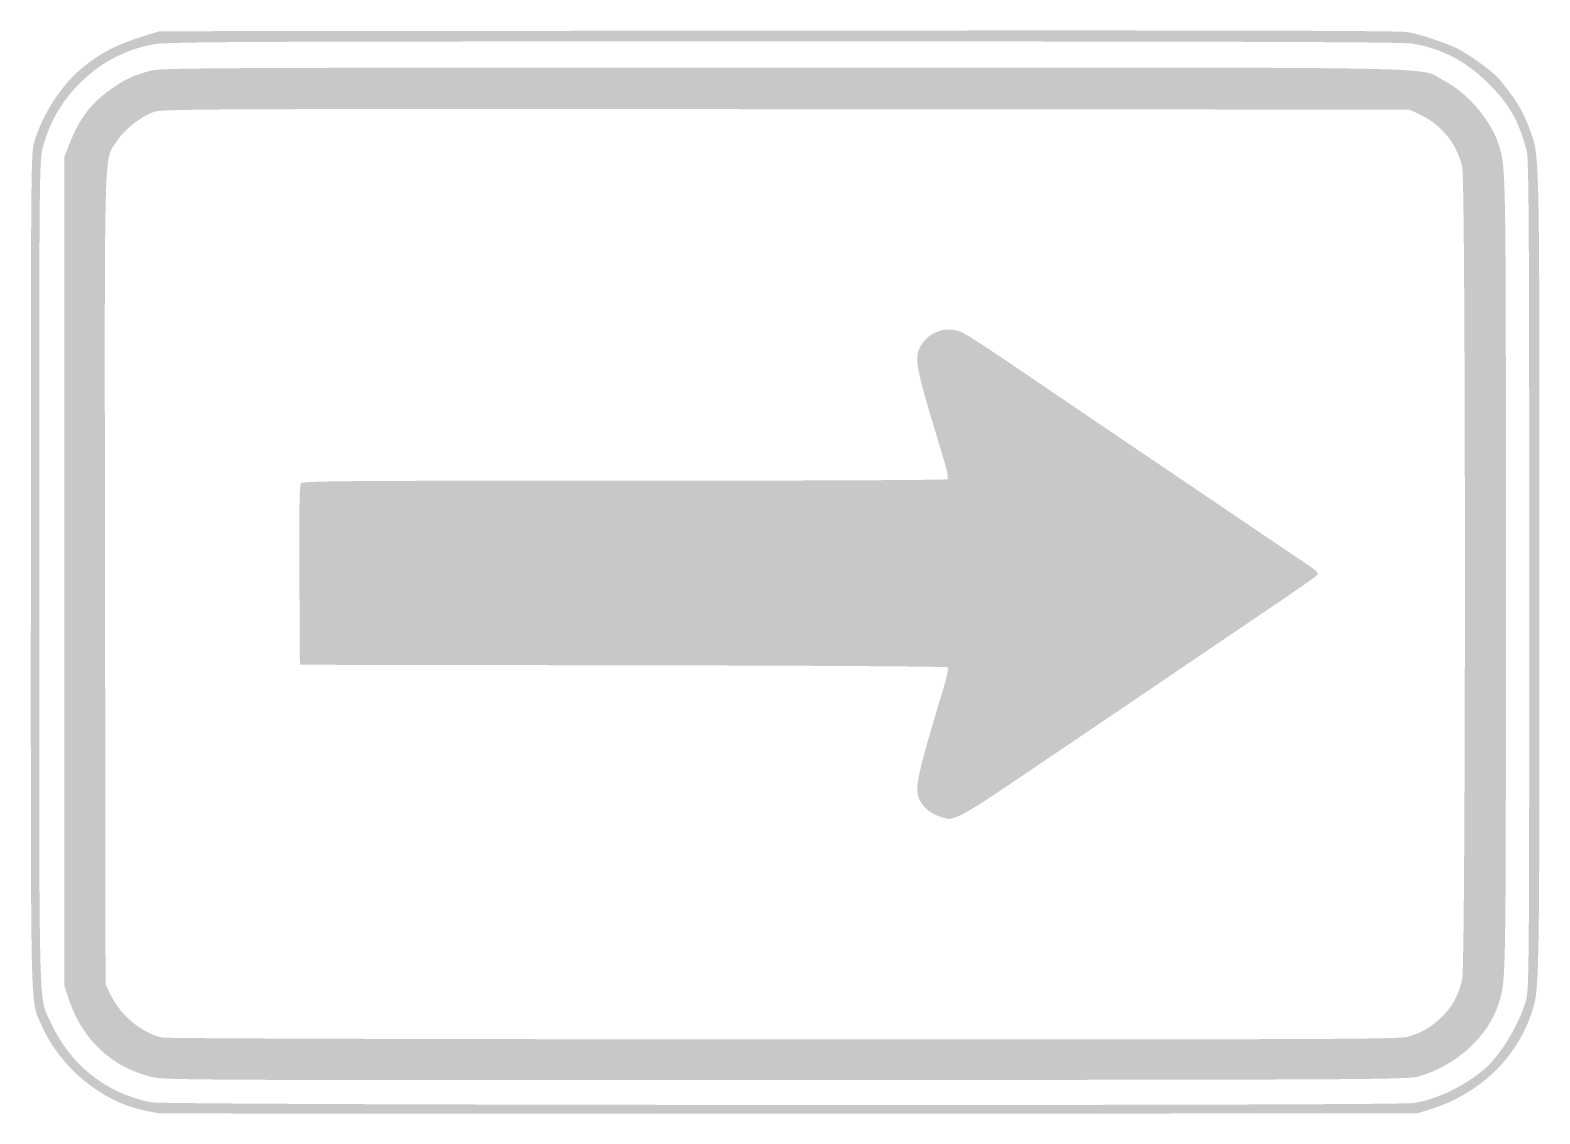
# Model space of a CAD drawing. Header units: inches. Extents: x -10.4 to 10.5, y -7.5 to 7.5.
import ezdxf

# ---------------------------------------------------------------- set-up
doc = ezdxf.new("R2010")
doc.units = ezdxf.units.IN
doc.header["$MEASUREMENT"] = 0

msp = doc.modelspace()

# ---------------------------------------------------------------- hatches: boundary and pattern name
h = msp.add_hatch(color=7)
edge = h.paths.add_edge_path()
edge.add_spline(control_points=[(-8.677, -7.484), (-8.705, -7.478), (-8.792, -7.461), (-8.869, -7.445), (-9.464, -7.324), (-10.047, -6.834), (-10.297, -6.246), (-10.444, -5.9), (-10.435, -6.287), (-10.435, 0), (-10.435, 5.615), (-10.434, 5.811), (-10.387, 5.961), (-10.268, 6.338), (-10.025, 6.72), (-9.756, 6.95), (-9.485, 7.182), (-9.252, 7.303), (-8.832, 7.431)], knot_values=[0, 0, 0, 0, 1, 1, 1, 2, 2, 2, 3, 3, 3, 4, 4, 4, 5, 5, 5, 6, 6, 6, 6], degree=3, periodic=0)
edge.add_line((-8.832, 7.431), (-8.651, 7.486))
edge.add_line((-8.651, 7.486), (-0.091, 7.494))
edge.add_spline(control_points=[(-0.091, 7.494), (6.095, 7.5), (8.512, 7.494), (8.62, 7.474), (8.809, 7.438), (9.101, 7.343), (9.291, 7.256), (9.436, 7.19), (9.806, 6.926), (9.879, 6.836), (10.127, 6.535), (10.211, 6.397), (10.31, 6.135), (10.452, 5.757), (10.447, 5.976), (10.447, -0.026), (10.447, -5.91), (10.45, -5.761), (10.331, -6.117), (10.125, -6.73), (9.604, -7.223), (8.944, -7.428)], knot_values=[0, 0, 0, 0, 1, 1, 1, 2, 2, 2, 3, 3, 3, 4, 4, 4, 5, 5, 5, 6, 6, 6, 7, 7, 7, 7], degree=3, periodic=0)
edge.add_line((8.944, -7.428), (8.754, -7.487))
edge.add_line((8.754, -7.487), (0.065, -7.491))
edge.add_spline(control_points=[(0.065, -7.491), (-4.715, -7.493), (-8.648, -7.49), (-8.677, -7.484)], knot_values=[0, 0, 0, 0, 1, 1, 1, 1], degree=3, periodic=0)
edge = h.paths.add_edge_path(flags=0)
edge.add_spline(control_points=[(8.713, -7.343), (9.038, -7.291), (9.435, -7.096), (9.7, -6.861), (9.917, -6.667), (10.152, -6.278), (10.258, -5.935), (10.304, -5.786), (10.306, -5.561), (10.306, -0.039), (10.306, 4.72), (10.3, 5.725), (10.271, 5.832), (10.153, 6.265), (10.034, 6.472), (9.727, 6.778), (9.425, 7.077), (9.082, 7.252), (8.672, 7.316), (8.538, 7.337), (6.101, 7.345), (-0.021, 7.345), (-7.545, 7.345), (-8.553, 7.34), (-8.737, 7.305), (-9.132, 7.23), (-9.471, 7.052), (-9.758, 6.766), (-10.006, 6.52), (-10.175, 6.229), (-10.266, 5.888), (-10.319, 5.692), (-10.319, 5.649), (-10.319, -0.011), (-10.319, -6.268), (-10.329, -5.861), (-10.166, -6.217), (-9.897, -6.809), (-9.408, -7.202), (-8.78, -7.333), (-8.576, -7.376), (8.452, -7.386), (8.713, -7.343)], knot_values=[0, 0, 0, 0, 1, 1, 1, 2, 2, 2, 3, 3, 3, 4, 4, 4, 5, 5, 5, 6, 6, 6, 7, 7, 7, 8, 8, 8, 9, 9, 9, 10, 10, 10, 11, 11, 11, 12, 12, 12, 13, 13, 13, 14, 14, 14, 14], degree=3, periodic=0)
h = msp.add_hatch(color=7)
edge = h.paths.add_edge_path()
edge.add_spline(control_points=[(-8.758, -6.984), (-9.315, -6.849), (-9.722, -6.469), (-9.909, -5.909)], knot_values=[0, 0, 0, 0, 1, 1, 1, 1], degree=3, periodic=0)
edge.add_line((-9.909, -5.909), (-9.97, -5.728))
edge.add_line((-9.97, -5.728), (-9.97, 0.013))
edge.add_line((-9.97, 0.013), (-9.97, 5.754))
edge.add_line((-9.97, 5.754), (-9.898, 5.935))
edge.add_spline(control_points=[(-9.898, 5.935), (-9.757, 6.286), (-9.605, 6.486), (-9.322, 6.687), (-9.141, 6.817), (-8.995, 6.884), (-8.768, 6.942), (-8.623, 6.979), (-7.785, 6.983), (0.005, 6.983), (9.62, 6.983), (8.743, 7.001), (9.135, 6.797), (9.453, 6.632), (9.78, 6.247), (9.884, 5.915), (9.984, 5.593), (9.983, 5.686), (9.983, -0.039), (9.983, -5.766), (9.985, -5.639), (9.885, -5.961), (9.743, -6.418), (9.306, -6.819), (8.78, -6.975), (8.633, -7.019), (8.197, -7.022), (0.026, -7.025), (-8.062, -7.029), (-8.584, -7.027), (-8.758, -6.984)], knot_values=[0, 0, 0, 0, 1, 1, 1, 2, 2, 2, 3, 3, 3, 4, 4, 4, 5, 5, 5, 6, 6, 6, 7, 7, 7, 8, 8, 8, 9, 9, 9, 10, 10, 10, 10], degree=3, periodic=0)
edge = h.paths.add_edge_path(flags=0)
edge.add_spline(control_points=[(8.617, -6.428), (8.808, -6.378), (8.949, -6.297), (9.099, -6.149), (9.245, -6.006), (9.332, -5.843), (9.378, -5.627), (9.428, -5.394), (9.428, 5.403), (9.378, 5.612), (9.304, 5.923), (9.101, 6.18), (8.824, 6.316)], knot_values=[0, 0, 0, 0, 1, 1, 1, 2, 2, 2, 3, 3, 3, 4, 4, 4, 4], degree=3, periodic=0)
edge.add_line((8.824, 6.316), (8.652, 6.401))
edge.add_line((8.652, 6.401), (0.027, 6.407))
edge.add_spline(control_points=[(0.027, 6.407), (-7.786, 6.413), (-8.61, 6.41), (-8.721, 6.373), (-8.903, 6.313), (-9.142, 6.126), (-9.247, 5.962), (-9.427, 5.68), (-9.415, 6.118), (-9.408, -0.092)], knot_values=[0, 0, 0, 0, 1, 1, 1, 2, 2, 2, 3, 3, 3, 3], degree=3, periodic=0)
edge.add_line((-9.408, -0.092), (-9.401, -5.703))
edge.add_line((-9.401, -5.703), (-9.329, -5.85))
edge.add_spline(control_points=[(-9.329, -5.85), (-9.189, -6.135), (-8.905, -6.37), (-8.622, -6.437), (-8.563, -6.451), (-5.038, -6.461), (-0.025, -6.463), (7.355, -6.465), (8.491, -6.461), (8.617, -6.428)], knot_values=[0, 0, 0, 0, 1, 1, 1, 2, 2, 2, 3, 3, 3, 3], degree=3, periodic=0)
h = msp.add_hatch(color=7)
edge = h.paths.add_edge_path()
edge.add_spline(control_points=[(2.144, -3.379), (2.027, -3.341), (1.924, -3.259), (1.875, -3.164), (1.79, -3.001), (1.819, -2.859), (2.197, -1.606), (2.242, -1.458), (2.269, -1.327), (2.257, -1.315), (2.245, -1.303), (0.222, -1.29), (-2.238, -1.287)], knot_values=[0, 0, 0, 0, 1, 1, 1, 2, 2, 2, 3, 3, 3, 4, 4, 4, 4], degree=3, periodic=0)
edge.add_line((-2.238, -1.287), (-6.711, -1.28))
edge.add_line((-6.711, -1.28), (-6.718, -0.042))
edge.add_spline(control_points=[(-6.718, -0.042), (-6.723, 0.861), (-6.717, 1.206), (-6.695, 1.232), (-6.67, 1.263), (-5.974, 1.268), (-2.216, 1.267), (0.23, 1.266), (2.242, 1.275), (2.254, 1.287), (2.266, 1.298), (2.253, 1.383), (2.226, 1.475), (2.199, 1.567), (2.123, 1.823), (2.056, 2.043), (1.798, 2.906), (1.786, 3), (1.911, 3.173), (2.033, 3.342), (2.254, 3.404), (2.445, 3.324), (2.495, 3.304), (2.789, 3.115), (3.098, 2.906), (3.407, 2.696), (3.822, 2.414), (4.022, 2.279), (4.221, 2.144), (4.576, 1.904), (4.81, 1.745), (5.045, 1.587), (5.639, 1.185), (6.129, 0.853), (6.62, 0.521), (7.107, 0.192), (7.211, 0.123), (7.367, 0.019), (7.395, -0.01), (7.369, -0.04), (7.352, -0.061), (7.069, -0.259), (6.74, -0.48), (6.411, -0.702), (5.811, -1.108), (5.405, -1.384), (5, -1.659), (4.453, -2.03), (4.19, -2.207), (3.927, -2.385), (3.436, -2.716), (3.099, -2.944), (2.565, -3.306), (2.363, -3.419), (2.263, -3.412), (2.249, -3.411), (2.195, -3.396), (2.144, -3.379)], knot_values=[0, 0, 0, 0, 1, 1, 1, 2, 2, 2, 3, 3, 3, 4, 4, 4, 5, 5, 5, 6, 6, 6, 7, 7, 7, 8, 8, 8, 9, 9, 9, 10, 10, 10, 11, 11, 11, 12, 12, 12, 13, 13, 13, 14, 14, 14, 15, 15, 15, 16, 16, 16, 17, 17, 17, 18, 18, 18, 19, 19, 19, 19], degree=3, periodic=0)

doc.saveas('drawing.dxf')
